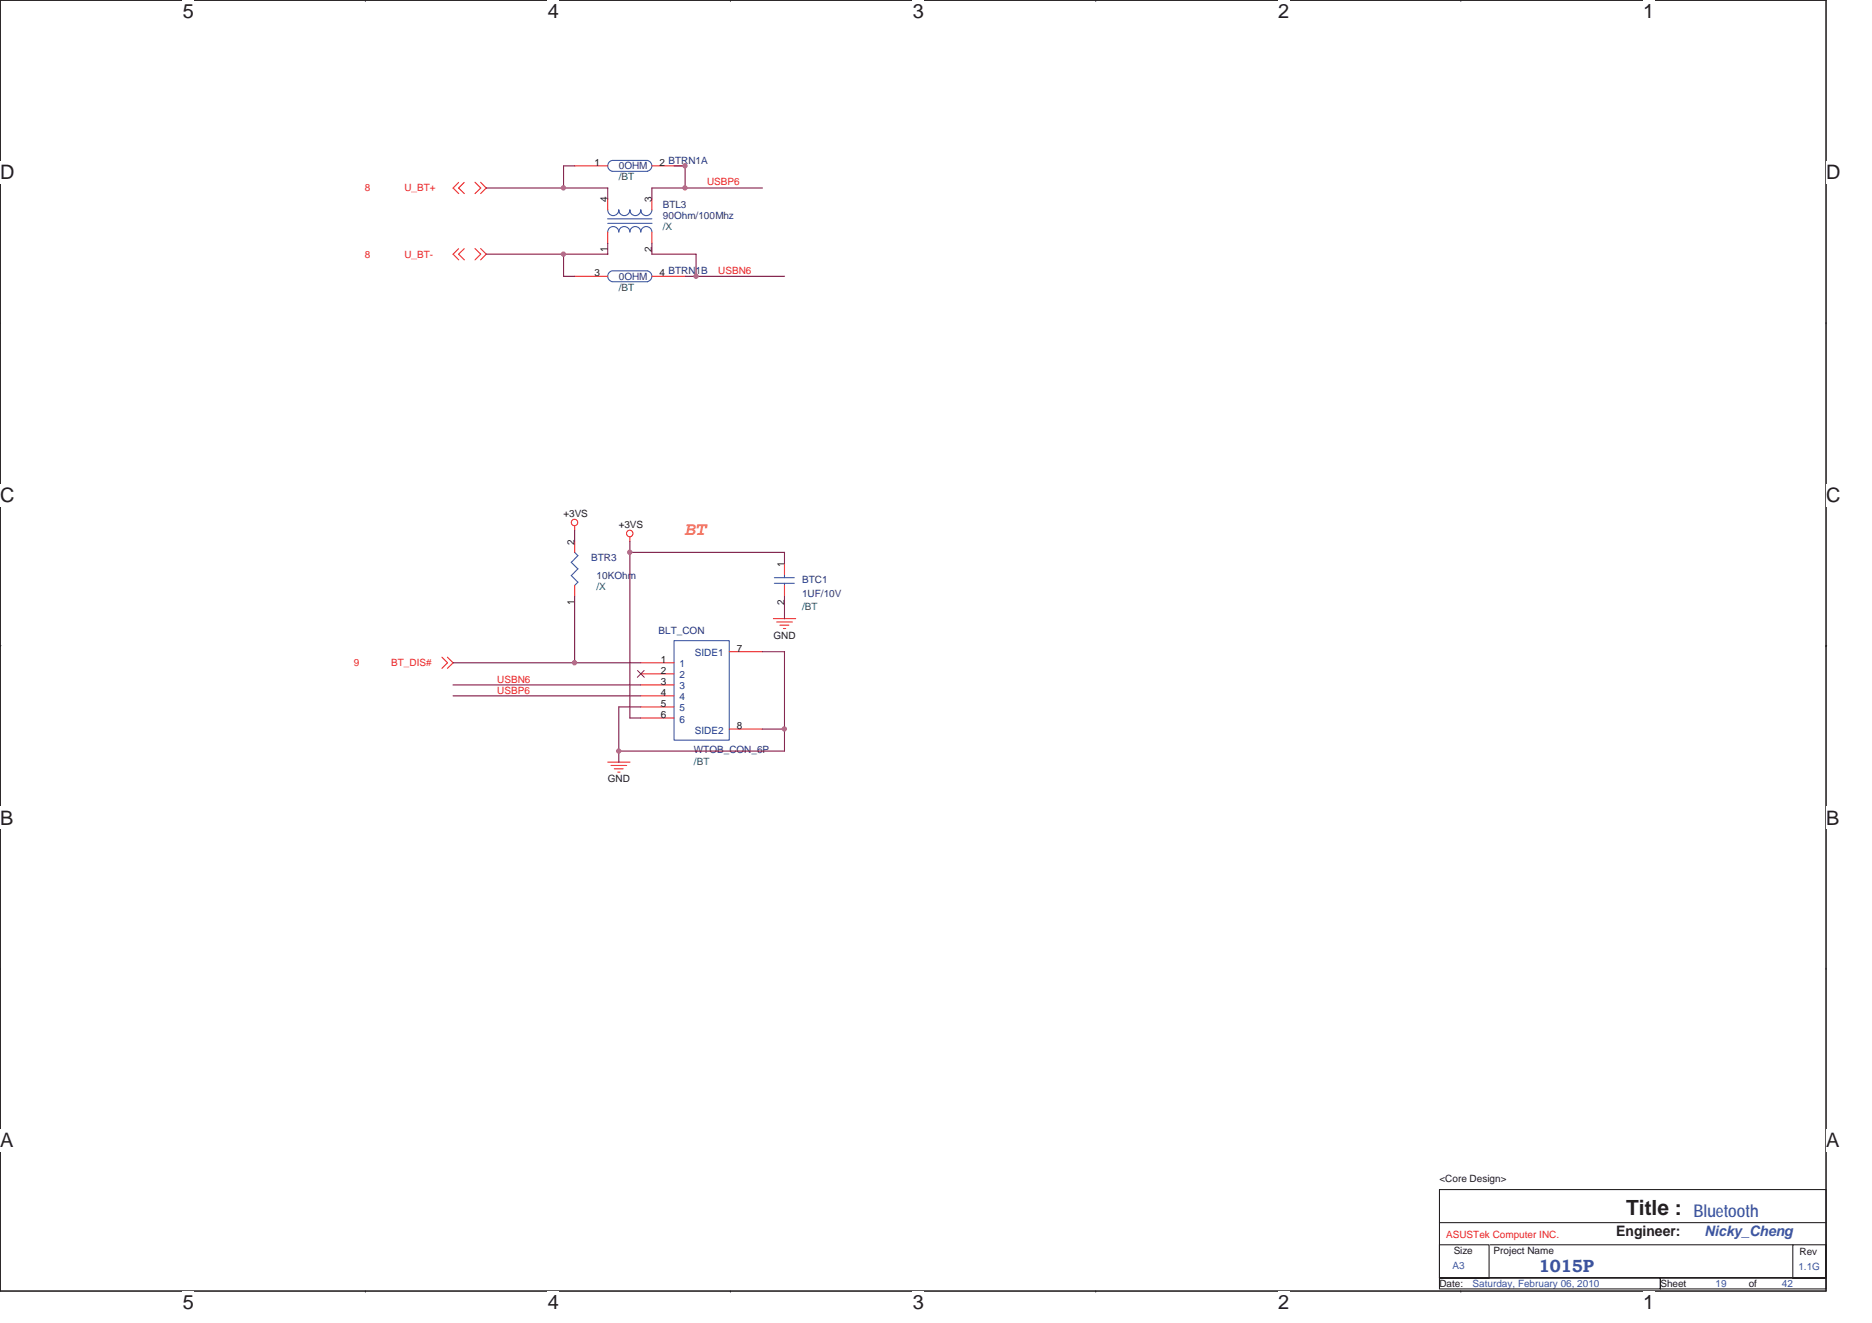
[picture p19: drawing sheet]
<svg xmlns="http://www.w3.org/2000/svg" width="297mm" height="210mm" viewBox="0 0 297 210" stroke-linecap="round" stroke-linejoin="round" font-family="sans-serif">
<defs><g id="words">
<text font-size="3.3" fill="#231f20" x="258" y="192.8">Title :</text>
<g font-size="3.2" fill="#231f20">
<text x="29" y="2.9">5</text>
<text x="86.9" y="2.9">4</text>
<text x="144.9" y="2.9">3</text>
<text x="202.8" y="2.9">2</text>
<text x="260.7" y="2.9">1</text>
<text x="0" y="28.4">D</text>
<text x="289.7" y="28.4">D</text>
<text x="0" y="79.6">C</text>
<text x="289.7" y="79.6">C</text>
<text x="0" y="130.9">B</text>
<text x="289.7" y="130.9">B</text>
<text x="0" y="182.1">A</text>
<text x="289.7" y="182.1">A</text>
<text x="29" y="207.7">5</text>
<text x="86.9" y="207.7">4</text>
<text x="144.9" y="207.7">3</text>
<text x="202.8" y="207.7">2</text>
<text x="260.7" y="207.7">1</text>
</g>
<text font-size="3" fill="#f57f20" x="108.7" y="85">BT</text>
<g font-size="2.8" fill="#3a53a4">
<text x="268.7" y="193.2">Bluetooth</text>
<text x="244.2" y="201.9">1015P</text>
</g>
<text font-size="2.3" fill="#231f20" x="256.5" y="196.2">Engineer:</text>
<text font-size="2.3" fill="#3a53a4" x="270.5" y="196.1">Nicky_Cheng</text>
<g font-size="1.6" fill="#231f20">
<text x="94.3" y="26.3">1</text>
<text x="104.7" y="26.3">2 BTRN1A</text>
<text x="96.4" y="32.1" transform="rotate(-90 96.4 32.1)">4</text>
<text x="103.4" y="32.1" transform="rotate(-90 103.4 32.1)">3</text>
<text x="96.4" y="39.9" transform="rotate(-90 96.4 39.9)">1</text>
<text x="103.4" y="39.9" transform="rotate(-90 103.4 39.9)">2</text>
<text x="94.3" y="43.8">3</text>
<text x="104.7" y="43.8">4 BTRN1B</text>
<text x="89.4" y="82.1">+3VS</text>
<text x="98.2" y="83.8">+3VS</text>
<text x="91.2" y="86.4" transform="rotate(-90 91.2 86.4)">2</text>
<text x="124.5" y="90" transform="rotate(-90 124.5 90)">1</text>
<text x="91.2" y="96" transform="rotate(-90 91.2 96)">1</text>
<text x="122.7" y="101.4">GND</text>
<text x="124.5" y="96" transform="rotate(-90 124.5 96)">2</text>
<text x="104.8" y="105.2">1</text>
<text x="104.8" y="106.9">2</text>
<text x="116.9" y="103.4">7</text>
<text x="104.8" y="108.7">3</text>
<text x="104.8" y="110.4">4</text>
<text x="104.8" y="112.2">5</text>
<text x="104.8" y="113.9">6</text>
<text x="116.9" y="115.7">8</text>
<text x="96.4" y="124.1">GND</text>
<text x="228.4" y="187.6">&lt;Core Design&gt;</text>
<text x="230.7" y="199">Size</text>
<text x="237" y="199">Project Name</text>
<text x="285.5" y="199.2">Rev</text>
<text x="228.4" y="204.2">Date:</text>
<text x="263.5" y="204.2">Sheet</text>
<text x="277.5" y="204.2">of</text>
</g>
<g font-size="1.6" fill="#2d2d72">
<text x="98.2" y="26.9">0OHM</text>
<text x="105.2" y="33">BTL3</text>
<text x="105.2" y="34.8">90Ohm/100Mhz</text>
<text x="98.2" y="44.4">0OHM</text>
<text x="93.8" y="89.1">BTR3</text>
<text x="94.7" y="91.9">10KOhm</text>
<text x="127.3" y="92.6">BTC1</text>
<text x="127.3" y="94.7">1UF/10V</text>
<text x="104.5" y="100.6">BLT_CON</text>
<text x="110.1" y="119.6">WTOB_CON_6P</text>
</g>
<g font-size="1.6" fill="#088141">
<text x="98.2" y="28.6">/BT</text>
<text x="105.2" y="36.5">/X</text>
<text x="98.2" y="46.1">/BT</text>
<text x="94.7" y="93.6">/X</text>
<text x="127.3" y="96.8">/BT</text>
<text x="110.1" y="121.3">/BT</text>
</g>
<g font-size="1.6" fill="#ec2426">
<text x="112.2" y="29.3">USBP6</text>
<text x="57.9" y="30.4">8</text>
<text x="64.2" y="30.4">U_BT+</text>
<text x="57.9" y="40.9">8</text>
<text x="64.2" y="40.9">U_BT-</text>
<text x="114" y="43.5">USBN6</text>
<text x="56.1" y="105.7">9</text>
<text x="62.1" y="105.7">BT_DIS#</text>
<text x="78.9" y="110.1">USBP6</text>
<text x="78.9" y="108.4">USBN6</text>
<text x="229.5" y="196.5">ASUSTek Computer INC.</text>
</g>
<g font-size="1.6" fill="#1d437e">
<text x="107.8" y="105.9">1</text>
<text x="107.8" y="107.7">2</text>
<text x="110.3" y="104.2">SIDE1</text>
<text x="107.8" y="109.4">3</text>
<text x="107.8" y="111.2">4</text>
<text x="107.8" y="112.9">5</text>
<text x="107.8" y="114.7">6</text>
<text x="110.3" y="116.4">SIDE2</text>
</g>
<g font-size="1.6" fill="#3a53a4">
<text x="230.5" y="201.4">A3</text>
<text x="285.4" y="201.6">1.1G</text>
<text x="233.7" y="204.2">Saturday, February 06, 2010</text>
<text x="272.2" y="204.2">19</text>
<text x="282.7" y="204.2">42</text>
</g>
</g></defs>
<path d="M0 0h289.7v204.9h-289.7z" fill="none" stroke="#231f20" stroke-width=".17"/>
<g fill="#fff">
<path d="M29 0h1.8v3.6h-1.8z"/>
<path d="M29 204.9h1.8v3.5h-1.8z"/>
</g>
<path d="M58 0h.1M58 204.9h.1" fill="none" stroke="#231f20" stroke-width=".17"/>
<g fill="#fff">
<path d="M86.9 0h1.8v3.6h-1.8z"/>
<path d="M86.9 204.9h1.8v3.5h-1.8z"/>
</g>
<path d="M115.9 0h.1M115.9 204.9h.1" fill="none" stroke="#231f20" stroke-width=".17"/>
<g fill="#fff">
<path d="M144.9 0h1.7v3.6h-1.7z"/>
<path d="M144.9 204.9h1.7v3.5h-1.7z"/>
</g>
<path d="M173.9 0h.1M173.9 204.9h.1" fill="none" stroke="#231f20" stroke-width=".17"/>
<g fill="#fff">
<path d="M202.8 0h1.8v3.6h-1.8z"/>
<path d="M202.8 204.9h1.8v3.5h-1.8z"/>
</g>
<path d="M231.8 0h.1M231.8 204.9h.1" fill="none" stroke="#231f20" stroke-width=".17"/>
<g fill="#fff">
<path d="M260.7 0h1.8v3.6h-1.8z"/>
<path d="M260.7 204.9h1.8v3.5h-1.8z"/>
<path d="M0 25.6h2.3v3.5h-2.3z"/>
<path d="M289.7 25.6h2.3v3.5h-2.3z"/>
<path d="M0 76.8h2.3v3.5h-2.3z"/>
<path d="M289.7 76.8h2.3v3.5h-2.3z"/>
</g>
<path d="M0 51.2h.1M289.7 51.2h.1" fill="none" stroke="#231f20" stroke-width=".17"/>
<g fill="#fff">
<path d="M0 128.1h2.1v3.5h-2.1z"/>
<path d="M289.7 128.1h2.1v3.5h-2.1z"/>
</g>
<path d="M0 102.5h.1M289.7 102.5h.1" fill="none" stroke="#231f20" stroke-width=".17"/>
<path d="M0 102.5h.1" fill="none" stroke="#231f20" stroke-width=".16"/>
<path d="M289.7 102.5h.1" fill="none" stroke="#231f20" stroke-width=".16"/>
<g fill="#fff">
<path d="M0 179.3h2.2v3.5h-2.2z"/>
<path d="M289.7 179.3h2.2v3.5h-2.2z"/>
</g>
<path d="M0 153.7h.1M289.7 153.7h.1M228.4 188.8h61.3v14h-61.3zM228.4 197.6h7.9v5.2h-7.9zM228.4 194.1h61.4M236.5 197.6h48M284.5 197.6h5.2v5.2h-5.2zM228.4 202.8h35.1v1.8h-35.1zM263.5 202.8h26.2v1.8h-26.2z" fill="none" stroke="#231f20" stroke-width=".17"/>
<g fill="none" stroke="#ec2426" stroke-width=".17">
<path d="M71.9 29.8l.9 .9M72.8 39.5l-.9 .9M72.8 29l-.9 .9M72.8 29.8l.9 .9M73.7 39.5l-1 .9 1 .9M73.7 29l-1 .9M75.4 39.5l.9 .8-.9 1M75.4 28.9l.9 .9-.9 .9M76.3 39.5l.8 .8-.8 1M76.3 28.9l.8 .9-.8 .9M91.2 26.3h5.2M96.4 31.6v1.7"/>
<path d="M96.4 36.8v1.8M103.4 31.6v1.7M103.4 36.8v1.8M103.4 26.3h5.3M71.9 40.3l.9 1M91.2 43.9h5.2M103.4 43.9h5.3M91.2 83.5v.7M91.2 85.9v1.8M91.2 92.9v1.8M99.9 85.2v.7M122.7 98.2h3.6"/>
<path d="M123.3 98.7h2.4M123.8 99.2h1.4M124.3 99.8h.4M124.5 89.4v1.8M124.5 92.9v1.8M70.1 104.3l.9 .9-.9 .9M71 104.3l.9 .9-.9 .9M101.7 105.2h5.3M101.7 107h5.3M101.7 108.7h5.3M101.7 110.4h5.3M101.7 112.2h5.3"/>
<path d="M101.7 114h5.3M115.7 103.4h5.3M115.7 115.7h5.3M96.4 121h3.6M97 121.5h2.4M97.5 122h1.4M98 122.6h.4"/>
<circle cx="91.2" cy="82.9" r=".51"/>
<circle cx="99.9" cy="84.7" r=".52"/>
</g>
<g fill="none" stroke="#3a53a4" stroke-width=".17">
<path d="M96.4 34.7h7M96.4 33.3a.88 .88 0 0 0 .9 .9 .88 .88 0 0 0 .9-.9 .88 .88 0 0 0 .9 .9 .88 .88 0 0 0 .8-.9 .87 .87 0 0 0 .9 .9 .87 .87 0 0 0 .9-.9 .88 .88 0 0 0 .9 .9 .88 .88 0 0 0 .8-.9M96.4 35.5h7.1M97.1 25.5a.87 .87 0 0 0-.7 .8 .87 .87 0 0 0 .7 .9M97.1 25.5h5.7a.86 .86 0 0 1 .6 .8 .86 .86 0 0 1-.7 .9M97.1 27.2h5.7M103.4 36.8a.88 .88 0 0 0-.8-.8 .88 .88 0 0 0-.9 .8 .87 .87 0 0 0-.9-.8 .87 .87 0 0 0-.9 .8 .88 .88 0 0 0-.8-.8 .88 .88 0 0 0-.9 .8 .88 .88 0 0 0-.9-.8 .88 .88 0 0 0-.9 .8M97.1 43a.87 .87 0 0 0-.7 .9 .87 .87 0 0 0 .7 .8M97.1 43h5.7a.86 .86 0 0 1 .6 .9 .86 .86 0 0 1-.7 .8M97.1 44.7h5.7M90.6 91.3l1.1 1.1M91.2 87.6l.5 .6"/>
<path d="M91.7 88.2l-1.1 1 1.1 1.1M91.7 92.4l-.5 .5M91.7 90.3l-1 1.1M122.9 91.7h3.1M122.9 92.6h3.1M124.5 91.2v.5M124.5 92.6v.3M107 101.7h8.7v15.8h-8.7z"/>
</g>
<path d="M101.2 106.4l1 1.1M102.2 106.4l-1.1 1.1" fill="none" stroke="#7f431c" stroke-width=".16"/>
<g fill="none" stroke="#7f1542" stroke-width=".17">
<path d="M77.1 29.8h19.3v1.8M91.2 26.3h-1.8v3.6M96.4 38.6v1.8l-19.3-.1M103.4 38.6v1.7h7.1M107 26.3h1.7M108.7 26.3v3.6M121 29.8h-17.6v1.8M89.4 40.3v3.6h1.8M108.7 43.9h15.8M110.4 40.3v3.6M91.2 84.1v1.8M91.2 94.7v10.5"/>
<path d="M99.9 85.9v28.1h1.8M99.9 87.7h24.6v1.7M124.5 94.7v3.5M71.9 110.4h29.8M71.9 108.7h29.8M71.9 105.2h29.8M98.2 119.2h26.3M101.7 112.2h-3.5v8.8M121 103.4h3.5v15.8M121 115.7h3.5"/>
</g>
<circle cx="89.4" cy="40.3" r=".34" fill="#b8529f"/>
<circle cx="89.4" cy="40.3" r=".34" fill="none" stroke="#b8529f" stroke-width=".17"/>
<circle cx="108.7" cy="29.8" r=".34" fill="#b8529f"/>
<circle cx="108.7" cy="29.8" r=".34" fill="none" stroke="#b8529f" stroke-width=".17"/>
<circle cx="110.4" cy="43.8" r=".34" fill="#b8529f"/>
<circle cx="110.4" cy="43.8" r=".34" fill="none" stroke="#b8529f" stroke-width=".17"/>
<circle cx="108.7" cy="26.3" r=".34" fill="#b8529f"/>
<circle cx="108.7" cy="26.3" r=".34" fill="none" stroke="#b8529f" stroke-width=".17"/>
<circle cx="124.5" cy="115.7" r=".34" fill="#b8529f"/>
<circle cx="124.5" cy="115.7" r=".34" fill="none" stroke="#b8529f" stroke-width=".17"/>
<circle cx="99.9" cy="87.7" r=".34" fill="#b8529f"/>
<circle cx="99.9" cy="87.7" r=".34" fill="none" stroke="#b8529f" stroke-width=".17"/>
<circle cx="91.2" cy="105.2" r=".34" fill="#b8529f"/>
<circle cx="91.2" cy="105.2" r=".34" fill="none" stroke="#b8529f" stroke-width=".17"/>
<circle cx="98.2" cy="119.2" r=".34" fill="#b8529f"/>
<circle cx="98.2" cy="119.2" r=".34" fill="none" stroke="#b8529f" stroke-width=".17"/>
<circle cx="89.4" cy="29.8" r=".34" fill="#b8529f"/>
<circle cx="89.4" cy="29.8" r=".34" fill="none" stroke="#b8529f" stroke-width=".17"/>
<use href="#words"/>
</svg>
